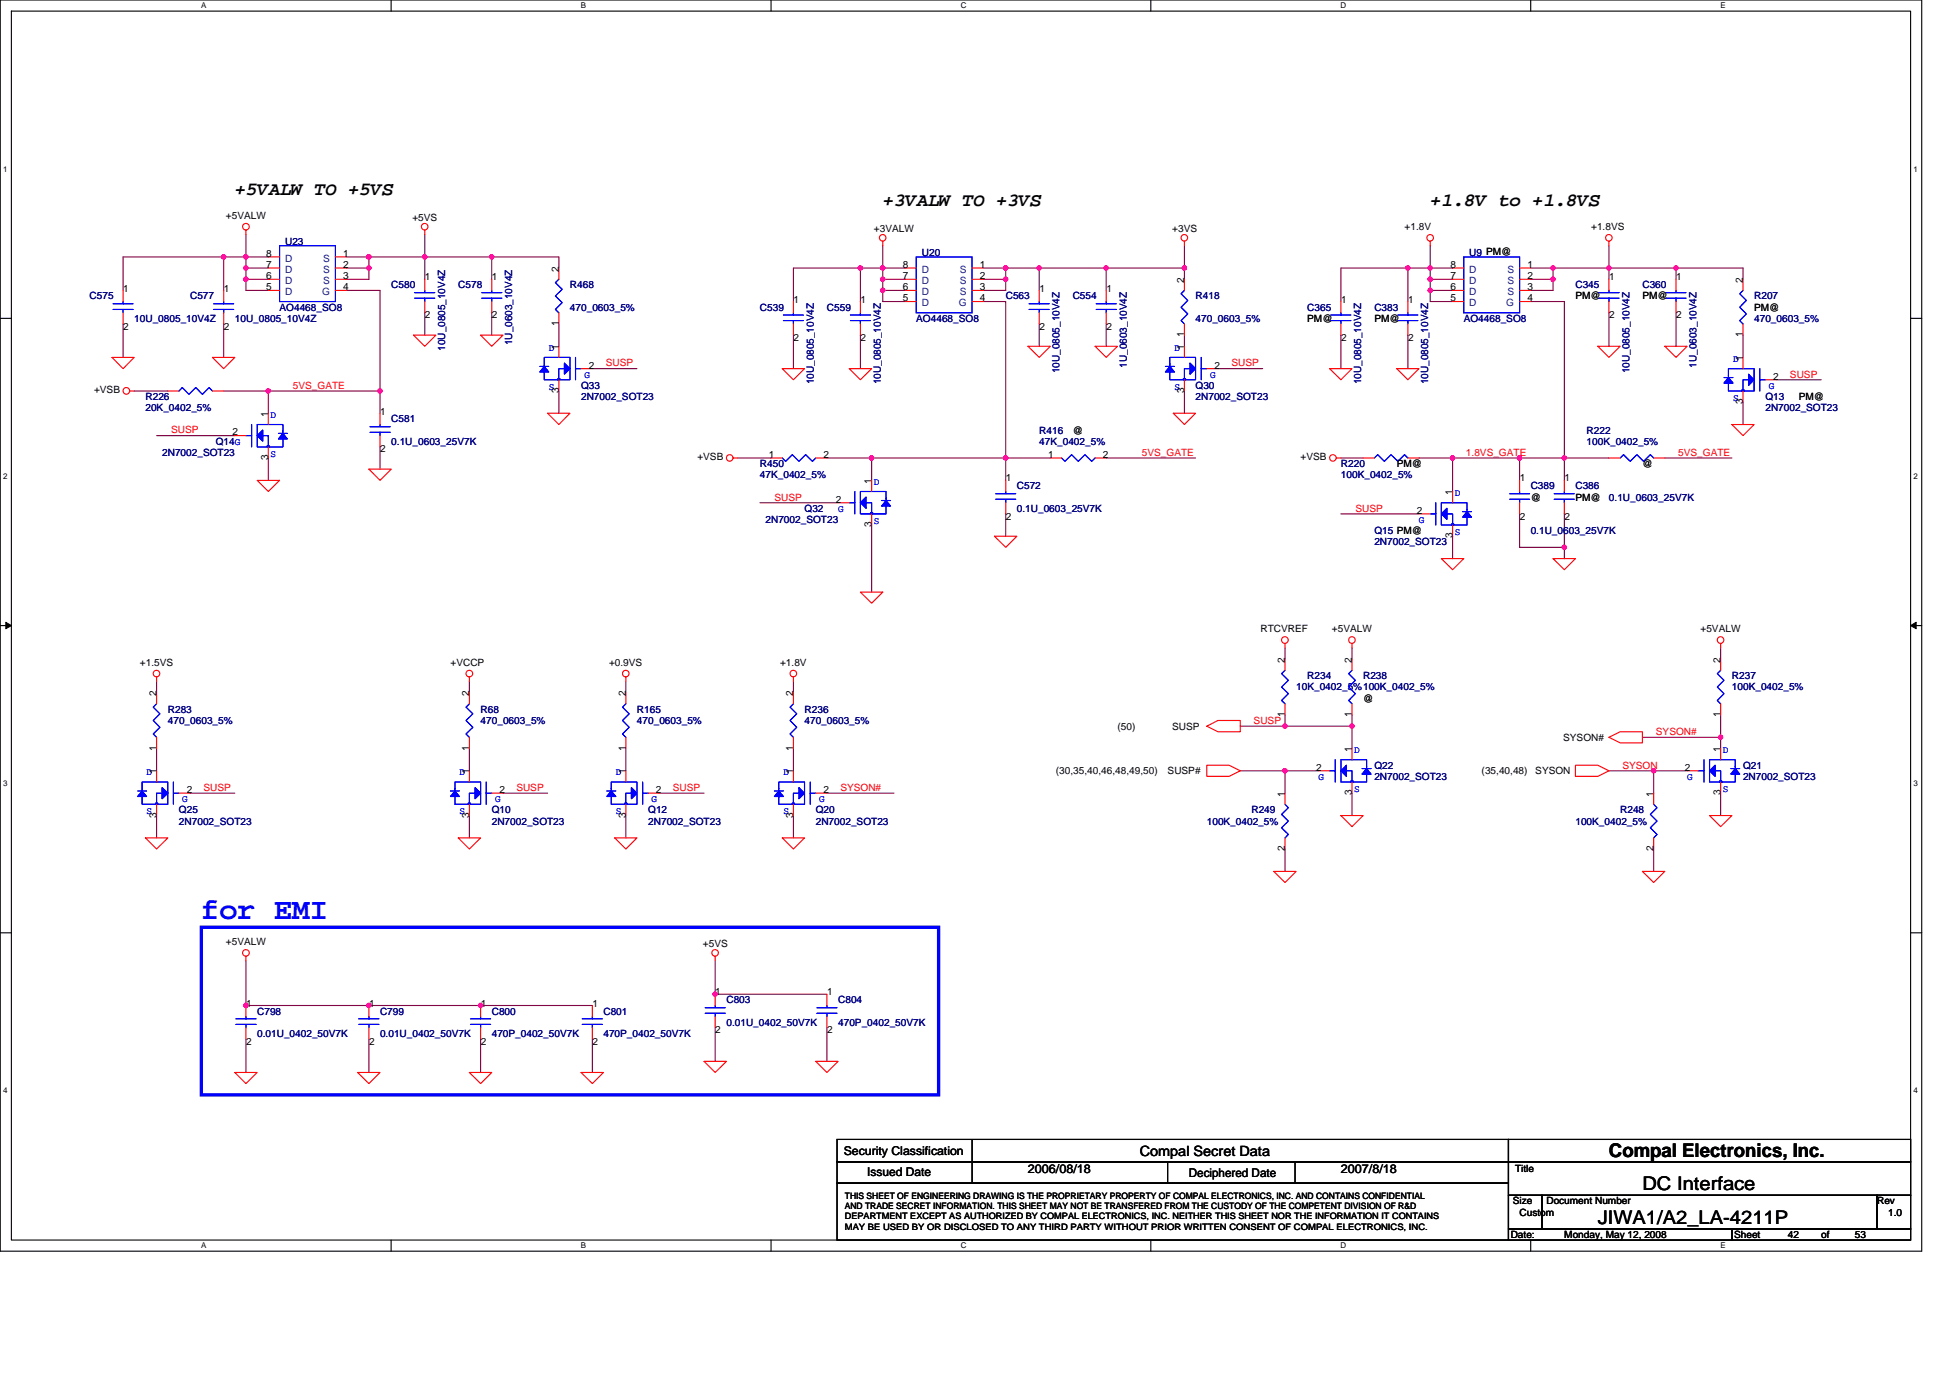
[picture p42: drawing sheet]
<svg xmlns="http://www.w3.org/2000/svg" width="297mm" height="210mm" viewBox="0 0 297 210" stroke-linecap="round" stroke-linejoin="round" font-family="sans-serif">
<defs><g id="words">
<text font-size="4.6" fill="#00f" x="30.7" y="140">for EMI</text>
<g font-size="2.9">
<text x="35.8" y="29.6">+5VALW TO +5VS</text>
<text x="134.5" y="31.3">+3VALW TO +3VS</text>
<text x="217.9" y="31.3">+1.8V to +1.8VS</text>
<text x="245.1" y="176.2">Compal Electronics, Inc.</text>
<text x="250.2" y="181.3">DC Interface</text>
<text x="243.4" y="186.4">JIWA1/A2_LA-4211P</text>
</g>
<text font-size="2.2" x="173.6" y="176">Compal Secret Data</text>
<g font-size="1.9">
<text x="156.6" y="178.6">2006/08/18</text>
<text x="204.3" y="178.6">2007/8/18</text>
</g>
<g font-size="1.8">
<text x="128.5" y="175.9">Security Classification</text>
<text x="132.1" y="179.1">Issued Date</text>
<text x="181.1" y="179.3">Deciphered Date</text>
</g>
<g font-size="1.5">
<text x="34.4" y="33.4">+5VALW</text>
<text x="62.8" y="33.7">+5VS</text>
<text x="133.1" y="35.4">+3VALW</text>
<text x="178.6" y="35.4">+3VS</text>
<text x="213.9" y="35.1">+1.8V</text>
<text x="242.4" y="35.1">+1.8VS</text>
<text x="40.6" y="39.1">8</text>
<text x="40.6" y="40.8">7</text>
<text x="52.3" y="39.1">1</text>
<text x="52.3" y="40.8">2</text>
<text x="85.1" y="41.4" transform="rotate(-90 85.1 41.4)">2</text>
<text x="137.5" y="40.8">8</text>
<text x="149.3" y="40.8">1</text>
<text x="220.9" y="40.8">8</text>
<text x="232.7" y="40.8">1</text>
<text x="18.8" y="44.4">1</text>
<text x="34.1" y="44.4">1</text>
<text x="40.6" y="42.5">6</text>
<text x="40.6" y="44.2">5</text>
<text x="52.3" y="42.5">3</text>
<text x="52.3" y="44.2">4</text>
<text x="64.7" y="42.7">1</text>
<text x="74.9" y="42.7">1</text>
<text x="120.9" y="46.1">1</text>
<text x="131.1" y="46.1">1</text>
<text x="137.5" y="42.5">7</text>
<text x="137.5" y="44.2">6</text>
<text x="137.5" y="45.9">5</text>
<text x="149.3" y="42.5">2</text>
<text x="149.3" y="44.2">3</text>
<text x="149.3" y="45.9">4</text>
<text x="158.3" y="44.4">1</text>
<text x="168.5" y="44.4">1</text>
<text x="180.4" y="43.1" transform="rotate(-90 180.4 43.1)">2</text>
<text x="204.3" y="46.1">1</text>
<text x="214.5" y="46.1">1</text>
<text x="220.9" y="42.5">7</text>
<text x="220.9" y="44.2">6</text>
<text x="220.9" y="45.9">5</text>
<text x="232.7" y="42.5">2</text>
<text x="232.7" y="44.2">3</text>
<text x="232.7" y="45.9">4</text>
<text x="240" y="45.6">PM@</text>
<text x="245.1" y="42.7">1</text>
<text x="250.2" y="45.6">PM@</text>
<text x="255.3" y="42.7">1</text>
<text x="265.5" y="43.1" transform="rotate(-90 265.5 43.1)">2</text>
<text x="267.2" y="47.3">PM@</text>
<text x="18.8" y="50.2">2</text>
<text x="34.1" y="50.2">2</text>
<text x="64.7" y="48.5">2</text>
<text x="74.9" y="48.5">2</text>
<text x="85.1" y="53.3" transform="rotate(-90 85.1 53.3)">1</text>
<text x="85.1" y="49.7" transform="rotate(-90 85.1 49.7)">1</text>
<text x="120.9" y="51.9">2</text>
<text x="131.1" y="51.9">2</text>
<text x="158.3" y="50.2">2</text>
<text x="168.5" y="50.2">2</text>
<text x="180.4" y="53.3" transform="rotate(-90 180.4 53.3)">1</text>
<text x="180.4" y="51.4" transform="rotate(-90 180.4 51.4)">1</text>
<text x="199.1" y="49">PM@</text>
<text x="204.3" y="51.9">2</text>
<text x="209.4" y="49">PM@</text>
<text x="214.5" y="51.9">2</text>
<text x="245.1" y="48.5">2</text>
<text x="255.3" y="48.5">2</text>
<text x="265.5" y="51.4" transform="rotate(-90 265.5 51.4)">1</text>
<text x="14.3" y="59.9">+VSB</text>
<text x="85.1" y="59.9" transform="rotate(-90 85.1 59.9)">3</text>
<text x="89.7" y="56.1">2</text>
<text x="180.4" y="59.9" transform="rotate(-90 180.4 59.9)">3</text>
<text x="185" y="56.1">2</text>
<text x="265.5" y="55" transform="rotate(-90 265.5 55)">1</text>
<text x="270.1" y="57.8">2</text>
<text x="40.8" y="63.5" transform="rotate(-90 40.8 63.5)">1</text>
<text x="57.9" y="63.1">1</text>
<text x="265.5" y="61.6" transform="rotate(-90 265.5 61.6)">3</text>
<text x="274" y="60.9">PM@</text>
<text x="35.4" y="66.3">2</text>
<text x="40.8" y="70.1" transform="rotate(-90 40.8 70.1)">3</text>
<text x="57.9" y="68.9">2</text>
<text x="106.2" y="70.1">+VSB</text>
<text x="117.1" y="69.7">1</text>
<text x="125.5" y="69.7">2</text>
<text x="159.7" y="69.7">1</text>
<text x="163.4" y="66">@</text>
<text x="168" y="69.7">2</text>
<text x="198.1" y="70.1">+VSB</text>
<text x="212.8" y="71.1">PM@</text>
<text x="250.2" y="71.1">@</text>
<text x="127.3" y="76.6">2</text>
<text x="132.8" y="73.7" transform="rotate(-90 132.8 73.7)">1</text>
<text x="153.2" y="73.3">1</text>
<text x="221.3" y="75.4" transform="rotate(-90 221.3 75.4)">1</text>
<text x="231.5" y="73.3">1</text>
<text x="233.2" y="76.2">@</text>
<text x="238.3" y="73.3">1</text>
<text x="240" y="76.2">PM@</text>
<text x="132.8" y="80.3" transform="rotate(-90 132.8 80.3)">3</text>
<text x="153.2" y="79.1">2</text>
<text x="215.8" y="78.3">2</text>
<text x="221.3" y="82" transform="rotate(-90 221.3 82)">3</text>
<text x="231.5" y="79.1">2</text>
<text x="238.3" y="79.1">2</text>
<text x="21.3" y="101.4">+1.5VS</text>
<text x="68.6" y="101.4">+VCCP</text>
<text x="92.8" y="101.4">+0.9VS</text>
<text x="118.8" y="101.4">+1.8V</text>
<text x="192" y="96.3">RTCVREF</text>
<text x="195.7" y="100.9" transform="rotate(-90 195.7 100.9)">2</text>
<text x="202.9" y="96.3">+5VALW</text>
<text x="205.9" y="100.9" transform="rotate(-90 205.9 100.9)">2</text>
<text x="259" y="96.3">+5VALW</text>
<text x="262.1" y="100.9" transform="rotate(-90 262.1 100.9)">2</text>
<text x="23.8" y="106" transform="rotate(-90 23.8 106)">2</text>
<text x="71.5" y="106" transform="rotate(-90 71.5 106)">2</text>
<text x="95.3" y="106" transform="rotate(-90 95.3 106)">2</text>
<text x="120.8" y="106" transform="rotate(-90 120.8 106)">2</text>
<text x="207.6" y="106.9">@</text>
<text x="170.2" y="111.1">(50)</text>
<text x="178.6" y="111.1">SUSP</text>
<text x="195.7" y="109.2" transform="rotate(-90 195.7 109.2)">1</text>
<text x="205.9" y="109.2" transform="rotate(-90 205.9 109.2)">1</text>
<text x="238.1" y="112.8">SYSON#</text>
<text x="262.1" y="109.2" transform="rotate(-90 262.1 109.2)">1</text>
<text x="23.8" y="117.9" transform="rotate(-90 23.8 117.9)">1</text>
<text x="23.8" y="114.3" transform="rotate(-90 23.8 114.3)">1</text>
<text x="71.5" y="117.9" transform="rotate(-90 71.5 117.9)">1</text>
<text x="71.5" y="114.3" transform="rotate(-90 71.5 114.3)">1</text>
<text x="95.3" y="117.9" transform="rotate(-90 95.3 117.9)">1</text>
<text x="95.3" y="114.3" transform="rotate(-90 95.3 114.3)">1</text>
<text x="120.8" y="117.9" transform="rotate(-90 120.8 117.9)">1</text>
<text x="120.8" y="114.3" transform="rotate(-90 120.8 114.3)">1</text>
<text x="160.8" y="117.9">(30,35,40,46,48,49,50)</text>
<text x="177.9" y="117.9">SUSP#</text>
<text x="200.5" y="117.4">2</text>
<text x="205.9" y="114.5" transform="rotate(-90 205.9 114.5)">1</text>
<text x="225.7" y="117.9">(35,40,48)</text>
<text x="233.9" y="117.9">SYSON</text>
<text x="256.7" y="117.4">2</text>
<text x="262.1" y="114.5" transform="rotate(-90 262.1 114.5)">1</text>
<text x="23.8" y="124.5" transform="rotate(-90 23.8 124.5)">3</text>
<text x="28.4" y="120.8">2</text>
<text x="71.5" y="124.5" transform="rotate(-90 71.5 124.5)">3</text>
<text x="76.1" y="120.8">2</text>
<text x="95.3" y="124.5" transform="rotate(-90 95.3 124.5)">3</text>
<text x="99.9" y="120.8">2</text>
<text x="120.8" y="124.5" transform="rotate(-90 120.8 124.5)">3</text>
<text x="125.5" y="120.8">2</text>
<text x="195.7" y="121.3" transform="rotate(-90 195.7 121.3)">1</text>
<text x="205.9" y="121.2" transform="rotate(-90 205.9 121.2)">3</text>
<text x="251.9" y="121.3" transform="rotate(-90 251.9 121.3)">1</text>
<text x="262.1" y="121.2" transform="rotate(-90 262.1 121.2)">3</text>
<text x="195.7" y="129.7" transform="rotate(-90 195.7 129.7)">2</text>
<text x="251.9" y="129.7" transform="rotate(-90 251.9 129.7)">2</text>
<text x="34.4" y="144">+5VALW</text>
<text x="107.1" y="144.3">+5VS</text>
<text x="37.5" y="153.3">1</text>
<text x="56.2" y="153.3">1</text>
<text x="73.2" y="153.3">1</text>
<text x="90.3" y="153.3">1</text>
<text x="109" y="151.6">1</text>
<text x="126" y="151.6">1</text>
<text x="37.5" y="159.1">2</text>
<text x="56.2" y="159.1">2</text>
<text x="73.2" y="159.1">2</text>
<text x="90.3" y="159.1">2</text>
<text x="109" y="157.4">2</text>
<text x="126" y="157.4">2</text>
<text x="230.8" y="178.5">Title</text>
<text x="230.5" y="183.5">Size</text>
<text x="231.5" y="185.2">Custom</text>
<text x="235.6" y="183.5">Document Number</text>
<text x="285.9" y="183.5">Rev</text>
<text x="287.6" y="185.2">1.0</text>
<text x="230.1" y="188.6">Date:</text>
<text x="238.3" y="188.6">Monday, May 12, 2008</text>
<text x="264.2" y="188.6">Sheet</text>
<text x="272.3" y="188.6">42</text>
<text x="277.4" y="188.6">of</text>
<text x="282.5" y="188.6">53</text>
</g>
<g font-size="1.5" fill="#000080">
<text x="43.4" y="37.3">U23</text>
<text x="140.4" y="39">U20</text>
<text x="223.8" y="39">U9 PM@</text>
<text x="13.6" y="45.6">C575</text>
<text x="29" y="45.6">C577</text>
<text x="42.6" y="47.3">AO4468_SO8</text>
<text x="59.6" y="43.9">C580</text>
<text x="69.8" y="43.9">C578</text>
<text x="86.8" y="43.9">R468</text>
<text x="86.8" y="47.3">470_0603_5%</text>
<text x="115.8" y="47.3">C539</text>
<text x="126" y="47.3">C559</text>
<text x="153.2" y="45.6">C563</text>
<text x="163.4" y="45.6">C554</text>
<text x="182.1" y="45.6">R418</text>
<text x="199.1" y="47.3">C365</text>
<text x="209.4" y="47.3">C383</text>
<text x="240" y="43.9">C345</text>
<text x="250.2" y="43.9">C360</text>
<text x="267.2" y="45.6">R207</text>
<text x="20.4" y="49">10U_0805_10V4Z</text>
<text x="35.8" y="49">10U_0805_10V4Z</text>
<text x="67.8" y="53.4" transform="rotate(-90 67.8 53.4)">10U_0805_10V4Z</text>
<text x="78" y="52.6" transform="rotate(-90 78 52.6)">1U_0603_10V4Z</text>
<text x="139.6" y="49">AO4468_SO8</text>
<text x="182.1" y="49">470_0603_5%</text>
<text x="223" y="49">AO4468_SO8</text>
<text x="267.2" y="49">470_0603_5%</text>
<text x="88.5" y="59.2">Q33</text>
<text x="124" y="58.5" transform="rotate(-90 124 58.5)">10U_0805_10V4Z</text>
<text x="134.2" y="58.5" transform="rotate(-90 134.2 58.5)">10U_0805_10V4Z</text>
<text x="161.4" y="56.8" transform="rotate(-90 161.4 56.8)">10U_0805_10V4Z</text>
<text x="171.6" y="56" transform="rotate(-90 171.6 56)">1U_0603_10V4Z</text>
<text x="182.1" y="59.2">Q30</text>
<text x="207.4" y="58.5" transform="rotate(-90 207.4 58.5)">10U_0805_10V4Z</text>
<text x="217.6" y="58.5" transform="rotate(-90 217.6 58.5)">10U_0805_10V4Z</text>
<text x="248.2" y="56.8" transform="rotate(-90 248.2 56.8)">10U_0805_10V4Z</text>
<text x="258.4" y="56" transform="rotate(-90 258.4 56)">1U_0603_10V4Z</text>
<text x="22.2" y="60.9">R226</text>
<text x="22.2" y="62.6">20K_0402_5%</text>
<text x="59.6" y="64.3">C581</text>
<text x="88.5" y="60.9">2N7002_SOT23</text>
<text x="182.1" y="60.9">2N7002_SOT23</text>
<text x="268.9" y="60.9">Q13</text>
<text x="268.9" y="62.6">2N7002_SOT23</text>
<text x="24.7" y="69.4">2N7002_SOT23</text>
<text x="32.9" y="67.7">Q14G</text>
<text x="59.6" y="67.7">0.1U_0603_25V7K</text>
<text x="115.8" y="71.1">R450</text>
<text x="158.3" y="66">R416</text>
<text x="158.3" y="67.7">47K_0402_5%</text>
<text x="204.3" y="71.1">R220</text>
<text x="241.7" y="66">R222</text>
<text x="241.7" y="67.7">100K_0402_5%</text>
<text x="115.8" y="72.8">47K_0402_5%</text>
<text x="122.6" y="78">Q32</text>
<text x="154.9" y="74.5">C572</text>
<text x="154.9" y="78">0.1U_0603_25V7K</text>
<text x="204.3" y="72.8">100K_0402_5%</text>
<text x="233.2" y="74.5">C389</text>
<text x="240" y="74.5">C386</text>
<text x="245.1" y="76.2">0.1U_0603_25V7K</text>
<text x="116.6" y="79.7">2N7002_SOT23</text>
<text x="209.4" y="81.3">Q15 PM@</text>
<text x="209.4" y="83.1">2N7002_SOT23</text>
<text x="233.2" y="81.3">0.1U_0603_25V7K</text>
<text x="197.4" y="105.2">10K_0402_5%100K_0402_5%</text>
<text x="199.1" y="103.5">R234</text>
<text x="207.6" y="103.5">R238</text>
<text x="263.8" y="103.5">R237</text>
<text x="263.8" y="105.2">100K_0402_5%</text>
<text x="25.6" y="108.6">R283</text>
<text x="25.6" y="110.3">470_0603_5%</text>
<text x="73.2" y="108.6">R68</text>
<text x="73.2" y="110.3">470_0603_5%</text>
<text x="97" y="108.6">R165</text>
<text x="97" y="110.3">470_0603_5%</text>
<text x="122.6" y="108.6">R236</text>
<text x="122.6" y="110.3">470_0603_5%</text>
<text x="209.4" y="117.1">Q22</text>
<text x="209.4" y="118.8">2N7002_SOT23</text>
<text x="265.5" y="117.1">Q21</text>
<text x="265.5" y="118.8">2N7002_SOT23</text>
<text x="27.3" y="123.9">Q25</text>
<text x="27.3" y="125.6">2N7002_SOT23</text>
<text x="74.9" y="123.9">Q10</text>
<text x="74.9" y="125.6">2N7002_SOT23</text>
<text x="98.7" y="123.9">Q12</text>
<text x="98.7" y="125.6">2N7002_SOT23</text>
<text x="124.3" y="123.9">Q20</text>
<text x="124.3" y="125.6">2N7002_SOT23</text>
<text x="183.8" y="125.6">100K_0402_5%</text>
<text x="190.6" y="123.9">R249</text>
<text x="240" y="125.6">100K_0402_5%</text>
<text x="246.8" y="123.9">R248</text>
<text x="39.2" y="154.5">C798</text>
<text x="57.9" y="154.5">C799</text>
<text x="74.9" y="154.5">C800</text>
<text x="91.9" y="154.5">C801</text>
<text x="110.7" y="152.8">C803</text>
<text x="127.7" y="152.8">C804</text>
<text x="39.2" y="157.9">0.01U_0402_50V7K</text>
<text x="57.9" y="157.9">0.01U_0402_50V7K</text>
<text x="74.9" y="157.9">470P_0402_50V7K</text>
<text x="91.9" y="157.9">470P_0402_50V7K</text>
<text x="110.7" y="156.2">0.01U_0402_50V7K</text>
<text x="127.7" y="156.2">470P_0402_50V7K</text>
</g>
<g font-size="1.5" fill="#004080">
<text x="43.4" y="39.8">D</text>
<text x="43.4" y="41.5">D</text>
<text x="49.2" y="39.8">S</text>
<text x="49.2" y="41.5">S</text>
<text x="140.4" y="41.5">D</text>
<text x="146.2" y="41.5">S</text>
<text x="223.8" y="41.5">D</text>
<text x="229.6" y="41.5">S</text>
<text x="43.4" y="43.2">D</text>
<text x="43.4" y="44.9">D</text>
<text x="49.1" y="44.9">G</text>
<text x="49.2" y="43.2">S</text>
<text x="140.4" y="43.2">D</text>
<text x="140.4" y="44.9">D</text>
<text x="140.4" y="46.6">D</text>
<text x="146" y="46.6">G</text>
<text x="146.2" y="43.2">S</text>
<text x="146.2" y="44.9">S</text>
<text x="223.8" y="43.2">D</text>
<text x="223.8" y="44.9">D</text>
<text x="223.8" y="46.6">D</text>
<text x="229.4" y="46.6">G</text>
<text x="229.6" y="43.2">S</text>
<text x="229.6" y="44.9">S</text>
</g>
<g font-size="1.5" fill="#00f">
<text x="83.6" y="53.4">D</text>
<text x="178.9" y="53.4">D</text>
<text x="83.6" y="59.4">S</text>
<text x="89" y="57.5">G</text>
<text x="178.9" y="59.4">S</text>
<text x="184.3" y="57.5">G</text>
<text x="264" y="55.1">D</text>
<text x="269.4" y="59.2">G</text>
<text x="41.2" y="63.6">D</text>
<text x="264" y="61.1">S</text>
<text x="41.2" y="69.6">S</text>
<text x="127.7" y="78">G</text>
<text x="133.1" y="73.9">D</text>
<text x="221.6" y="75.6">D</text>
<text x="133.1" y="79.8">S</text>
<text x="216.2" y="79.7">G</text>
<text x="221.6" y="81.5">S</text>
<text x="22.3" y="118.1">D</text>
<text x="70" y="118.1">D</text>
<text x="93.8" y="118.1">D</text>
<text x="119.3" y="118.1">D</text>
<text x="200.8" y="118.8">G</text>
<text x="206.3" y="114.7">D</text>
<text x="257" y="118.8">G</text>
<text x="262.4" y="114.7">D</text>
<text x="22.3" y="124.1">S</text>
<text x="27.8" y="122.2">G</text>
<text x="70" y="124.1">S</text>
<text x="75.4" y="122.2">G</text>
<text x="93.8" y="124.1">S</text>
<text x="99.2" y="122.2">G</text>
<text x="119.3" y="124.1">S</text>
<text x="124.8" y="122.2">G</text>
<text x="206.3" y="120.7">S</text>
<text x="262.4" y="120.7">S</text>
</g>
<g font-size="1.5" fill="#f00">
<text x="44.6" y="59.2">5VS_GATE</text>
<text x="92.3" y="55.8">SUSP</text>
<text x="187.6" y="55.8">SUSP</text>
<text x="272.7" y="57.5">SUSP</text>
<text x="26.1" y="66">SUSP</text>
<text x="173.9" y="69.4">5VS_GATE</text>
<text x="223.3" y="69.4">1.8VS_GATE</text>
<text x="255.6" y="69.4">5VS_GATE</text>
<text x="118" y="76.2">SUSP</text>
<text x="206.5" y="77.9">SUSP</text>
<text x="191" y="110.3">SUSP</text>
<text x="252.2" y="112">SYSON#</text>
<text x="247.1" y="117.1">SYSON</text>
<text x="31" y="120.5">SUSP</text>
<text x="78.7" y="120.5">SUSP</text>
<text x="102.5" y="120.5">SUSP</text>
<text x="128" y="120.5">SYSON#</text>
</g>
<g font-size="1.4">
<text x="128.7" y="182.6">THIS SHEET OF ENGINEERING DRAWING IS THE PROPRIETARY PROPERTY OF COMPAL ELECTRONICS, INC. AND CONTAINS CONFIDENTIAL</text>
<text x="128.7" y="184.2">AND TRADE SECRET INFORMATION. THIS SHEET MAY NOT BE TRANSFERED FROM THE CUSTODY OF THE COMPETENT DIVISION OF R&amp;D</text>
<text x="128.7" y="185.8">DEPARTMENT EXCEPT AS AUTHORIZED BY COMPAL ELECTRONICS, INC. NEITHER THIS SHEET NOR THE INFORMATION IT CONTAINS</text>
<text x="128.7" y="187.3">MAY BE USED BY OR DISCLOSED TO ANY THIRD PARTY WITHOUT PRIOR WRITTEN CONSENT OF COMPAL ELECTRONICS, INC.</text>
</g>
<g font-size="1.2">
<text x="30.6" y="1.2">A</text>
<text x="88.5" y="1.2">B</text>
<text x="146.4" y="1.2">C</text>
<text x="204.2" y="1.2">D</text>
<text x="262.1" y="1.2">E</text>
<text x=".5" y="26.2">1</text>
<text x="291.5" y="26.2">1</text>
<text x=".5" y="73">2</text>
<text x="291.5" y="73">2</text>
<text x=".5" y="119.8">3</text>
<text x="291.5" y="119.8">3</text>
<text x=".5" y="166.6">4</text>
<text x="291.5" y="166.6">4</text>
<text x="30.6" y="190.1">A</text>
<text x="88.5" y="190.1">B</text>
<text x="146.4" y="190.1">C</text>
<text x="204.2" y="190.1">D</text>
<text x="262.1" y="190.1">E</text>
</g>
</g></defs>
<path d="M0 0h292.7v190.6h-292.7zM1.7 1.7h289.3v187.2h-289.3z" fill="none" stroke="#000" stroke-width=".17"/>
<g fill="#fff">
<path d="M30.6 .2h.8v1.3h-.8z"/>
<path d="M30.6 189.1h.8v1.3h-.8z"/>
</g>
<path d="M59.6 0v1.7M59.6 188.9v1.7" fill="none" stroke="#000" stroke-width=".17"/>
<g fill="#fff">
<path d="M88.5 .2h.8v1.3h-.8z"/>
<path d="M88.5 189.1h.8v1.3h-.8z"/>
</g>
<path d="M117.5 0v1.7M117.5 188.9v1.7" fill="none" stroke="#000" stroke-width=".17"/>
<g fill="#fff">
<path d="M146.4 .2h.8v1.3h-.8z"/>
<path d="M146.4 189.1h.8v1.3h-.8z"/>
</g>
<path d="M175.3 0v1.7M175.3 188.9v1.7" fill="none" stroke="#000" stroke-width=".17"/>
<g fill="#fff">
<path d="M204.2 .2h.9v1.3h-.9z"/>
<path d="M204.2 189.1h.9v1.3h-.9z"/>
</g>
<path d="M233.2 0v1.7M233.2 188.9v1.7" fill="none" stroke="#000" stroke-width=".17"/>
<g fill="#fff">
<path d="M262.1 .2h.8v1.3h-.8z"/>
<path d="M262.1 189.1h.8v1.3h-.8z"/>
<path d="M.5 25.1h.6v1.3h-.6z"/>
<path d="M291.5 25.1h.6v1.3h-.6z"/>
<path d="M.5 71.9h.6v1.3h-.6z"/>
<path d="M291.5 71.9h.6v1.3h-.6z"/>
</g>
<path d="M0 48.5h1.7M291 48.5h1.7" fill="none" stroke="#000" stroke-width=".17"/>
<g fill="#fff">
<path d="M.5 118.7h.6v1.3h-.6z"/>
<path d="M291.5 118.7h.6v1.3h-.6z"/>
</g>
<path d="M0 95.3h1.7M291 95.3h1.7" fill="none" stroke="#000" stroke-width=".17"/>
<path d="M.9 94.8l.8 .5-.8 .5zM291 95.3l.9-.5v1z" fill="#000" stroke="#000" stroke-width=".15"/>
<g fill="#fff">
<path d="M.5 165.5h.6v1.3h-.6z"/>
<path d="M291.5 165.5h.6v1.3h-.6z"/>
</g>
<g fill="none" stroke="#000" stroke-width=".17">
<path d="M0 142.1h1.7M291 142.1h1.7M127.5 173.6h102.3v3.4h-102.3zM127.5 177h102.3v3.2h-102.3zM148.1 173.6v6.6M177.9 177v3.2M197.3 177v3.2M229.8 173.6h61.2v3.4h-61.2zM229.8 177h61.2v5.1h-61.2zM127.5 180.2h102.3v8.7h-102.3zM229.8 182.1h5.1v5.1h-5.1zM229.8 187.2h34v1.7h-34z"/>
<path d="M234.9 182.1h51v5.1h-51zM263.8 187.2h27.2v1.7h-27.2zM285.9 182.1h5.1v5.1h-5.1z"/>
</g>
<g fill="none" stroke="#800040" stroke-width=".17">
<path d="M34.1 39.1v5.1M37.5 35.7v8.5h3.4M40.9 39.1h-22.1v5.1M52.8 39.1h32.3v1.7M56.2 39.1v3.4h-3.4M64.7 35.7v6.8M74.9 39.1v3.4M134.5 37.4v8.5h3.4M180.4 37.4v3.4M217.9 37.4v8.5h3.4M245.1 37.4v5.1M18.8 49.3v5.1"/>
<path d="M20.4 59.6h5.2M34.1 59.6h23.8M34.1 49.3v5.1M37.5 42.5h3.4M37.5 40.8h3.4M40.9 59.6v3.3M52.8 44.2h5.1v18.7M52.8 40.8h3.4M64.7 47.6v3.5M74.9 47.6v3.5M85.1 49.3v3.4M85.1 59.6v3.3"/>
<path d="M90.2 56.2h6.8M120.9 51.1v5.1M131.1 40.8v5.1M131.1 51.1v5.1M134.5 42.5h3.4M134.5 44.2h3.4M137.9 40.8h-17v5.1M149.8 45.9h3.4v27.3M149.8 42.5h3.4M149.8 40.8h18.7M153.2 40.8v3.4h-3.4M158.3 40.8v3.4"/>
<path d="M158.3 49.3v3.4M168.5 40.8h11.9v1.7M168.5 40.8v3.4M168.5 49.3v3.4M180.4 51.1v1.6M180.4 59.6v3.3M185.5 56.2h6.8M204.3 51.1v5.1M214.5 40.8v5.1M214.5 51.1v5.1M217.9 42.5h3.4M217.9 44.2h3.4"/>
<path d="M221.3 40.8h-17v5.1M233.2 42.5h3.4M233.2 40.8h32.3v1.7M233.2 45.9h5.1v27.3M236.6 40.8v3.4h-3.4M245.1 47.6v5.1M255.3 40.8v1.7M255.3 47.6v5.1M265.5 51.1v3.3M270.6 57.8h6.8M23.9 66.4h11.9M40.9 69.8v3.4"/>
<path d="M57.9 68.1v3.4M112.3 69.8h5.2M115.8 76.6h11.9M126 69.8h34M132.8 69.8v3.4M132.8 80v10.2M153.2 78.3v3.4M168.5 69.8h13.6M204.3 78.3h11.9M204.3 69.8h3.3M216.2 69.8h5.1M221.3 69.8h10.2v3.4"/>
<path d="M221.3 69.8v5.1M231.5 69.8h13.6M231.5 78.3v5.1h6.8M238.3 78.3v6.8M253.6 69.8h10.2M265.5 61.3v3.4M195.7 98.7v1.7M205.9 98.7v1.7M221.3 81.7v3.4M262.1 98.7v1.7M23.9 103.8v1.7M23.9 114v3.4"/>
<path d="M71.5 103.8v1.7M71.5 114v3.4M95.3 103.8v1.7M95.3 114v3.4M120.9 103.8v1.7M120.9 114v3.4M188.9 117.4h6.8v3.4M188.9 110.6h17M195.7 117.4h5.1M195.7 108.9v1.7M205.9 108.9v5.1M245.1 117.4h6.8v3.4"/>
<path d="M250.2 112.3h11.9M251.9 117.4h5.1M262.1 108.9v5.1M23.9 124.2v3.4M29 120.8h6.8M71.5 124.2v3.4M76.6 120.8h6.8M95.3 124.2v3.4M100.4 120.8h6.8M120.9 124.2v3.4M126 120.8h10.2M195.7 129.3v3.4"/>
<path d="M205.9 120.8v3.4M251.9 129.3v3.4M262.1 120.8v3.4M37.5 146.3v6.9h52.7M37.5 158.3v5.1M56.2 158.3v5.1M73.2 158.3v5.1M90.2 158.3v5.1M108.9 146.3v5.1h17.1M108.9 156.5v5.2M126 156.5v5.2"/>
</g>
<g fill="#f0f" stroke="#f0f" stroke-width=".17">
<circle cx="205.9" cy="110.6" r=".33"/>
<circle cx="195.7" cy="110.6" r=".33"/>
<circle cx="195.7" cy="117.4" r=".33"/>
<circle cx="251.9" cy="117.4" r=".33"/>
<circle cx="153.2" cy="40.8" r=".33"/>
<circle cx="236.6" cy="42.5" r=".33"/>
<circle cx="217.9" cy="44.2" r=".33"/>
<circle cx="217.9" cy="42.5" r=".33"/>
<circle cx="217.9" cy="40.8" r=".33"/>
<circle cx="255.3" cy="40.8" r=".33"/>
<circle cx="245.1" cy="40.8" r=".33"/>
<circle cx="236.6" cy="40.8" r=".33"/>
<circle cx="56.2" cy="39.1" r=".33"/>
<circle cx="153.2" cy="42.5" r=".33"/>
<circle cx="238.3" cy="83.4" r=".33"/>
<circle cx="134.5" cy="44.2" r=".33"/>
<circle cx="134.5" cy="42.5" r=".33"/>
<circle cx="134.5" cy="40.8" r=".33"/>
<circle cx="214.4" cy="40.8" r=".33"/>
<circle cx="180.4" cy="40.8" r=".33"/>
<circle cx="238.3" cy="69.8" r=".33"/>
<circle cx="231.5" cy="69.8" r=".33"/>
<circle cx="57.9" cy="59.6" r=".33"/>
<circle cx="40.9" cy="59.6" r=".33"/>
<circle cx="34.1" cy="39.1" r=".33"/>
<circle cx="37.4" cy="39.1" r=".33"/>
<circle cx="74.9" cy="39.1" r=".33"/>
<circle cx="64.7" cy="39.1" r=".33"/>
<circle cx="37.4" cy="40.8" r=".33"/>
<circle cx="37.4" cy="42.5" r=".33"/>
<circle cx="56.2" cy="40.8" r=".33"/>
<circle cx="262.1" cy="112.3" r=".33"/>
<circle cx="168.5" cy="40.8" r=".33"/>
<circle cx="158.3" cy="40.8" r=".33"/>
<circle cx="131" cy="40.8" r=".33"/>
<circle cx="221.3" cy="69.8" r=".33"/>
<circle cx="153.2" cy="69.8" r=".33"/>
<circle cx="132.8" cy="69.8" r=".33"/>
<circle cx="37.4" cy="153.2" r=".33"/>
<circle cx="56.2" cy="153.2" r=".33"/>
<circle cx="73.2" cy="153.2" r=".33"/>
<circle cx="108.9" cy="151.4" r=".33"/>
</g>
<g fill="none" stroke="#f00" stroke-width=".17">
<path d="M37.5 35.1v.6M40.9 39.1h1.7M51.1 39.1h1.7M64.7 35.1v.6M134.5 36.7v.7M180.4 36.7v.7M217.9 36.7v.7M245.1 36.7v.7M17.1 54.4h3.3l-1.6 1.8zM18.8 44.2v1.7M18.8 47.6v1.7M19.8 59.6h.6"/>
<path d="M25.6 59.6h1.7M32.4 54.4h3.4l-1.7 1.8zM32.4 59.6h1.7M34.1 44.2v1.7M34.1 47.6v1.7M40.9 40.8h1.7M40.9 42.5h1.7M40.9 44.2h1.7M51.1 40.8h1.7M51.1 42.5h1.7M51.1 44.2h1.7M63 51.1h3.4l-1.7 1.6z"/>
<path d="M64.7 42.5v1.7M64.7 45.9v1.7M73.2 51.1h3.4l-1.7 1.6zM74.9 42.5v1.7M74.9 45.9v1.7M85.1 40.8v1.7M85.1 47.6v1.7M85.1 52.7v1.7M85.1 57.8v1.8M88.5 56.2h1.7M119.2 56.2h3.4l-1.7 1.6zM120.9 45.9v1.7"/>
<path d="M120.9 49.3v1.8M129.4 56.2h3.4l-1.7 1.6zM131.1 45.9v1.7M131.1 49.3v1.8M137.9 40.8h1.7M137.9 42.5h1.7M137.9 44.2h1.7M137.9 45.9h1.7M148.1 40.8h1.7M148.1 42.5h1.7M148.1 44.2h1.7M148.1 45.9h1.7"/>
<path d="M156.6 52.7h3.4l-1.7 1.7zM158.3 44.2v1.7M158.3 47.6v1.7M166.8 52.7h3.4l-1.7 1.7zM168.5 44.2v1.7M168.5 47.6v1.7M180.4 42.5v1.7M180.4 49.3v1.8M180.4 52.7v1.7M180.4 57.8v1.8M183.8 56.2h1.7M202.5 56.2h3.4l-1.6 1.6z"/>
<path d="M204.3 45.9v1.7M204.3 49.3v1.8M212.8 56.2h3.4l-1.7 1.6zM214.5 45.9v1.7M214.5 49.3v1.8M221.3 40.8h1.7M221.3 42.5h1.7M221.3 44.2h1.7M221.3 45.9h1.7M231.5 40.8h1.7M231.5 42.5h1.7M231.5 44.2h1.7"/>
<path d="M231.5 45.9h1.7M243.4 52.7h3.4l-1.7 1.7zM245.1 42.5v1.7M245.1 45.9v1.7M253.6 52.7h3.4l-1.7 1.7zM255.3 42.5v1.7M255.3 45.9v1.7M265.5 42.5v1.7M265.5 49.3v1.8M265.5 54.4v1.8M265.5 59.6v1.7M268.9 57.8h1.7"/>
<path d="M35.8 66.4h1.7M39.2 73.2h3.4l-1.7 1.7zM40.9 62.9v1.8M40.9 68.1v1.7M56.2 71.5h3.4l-1.7 1.7zM57.9 62.9v1.8M57.9 66.4v1.7M83.4 62.9h3.4l-1.7 1.8zM111.7 69.8h.6M117.5 69.8h1.7M124.3 69.8h1.7M127.7 76.6h1.7"/>
<path d="M132.8 73.2v1.7M132.8 78.3v1.7M153.2 73.2v1.7M153.2 76.6v1.7M160 69.8h1.7M166.8 69.8h1.7M178.7 62.9h3.4l-1.7 1.8zM203.6 69.8h.7M207.6 69.8h1.8M214.5 69.8h1.7M216.2 78.3h1.7M221.3 74.9v1.7"/>
<path d="M221.3 80v1.7M231.5 73.2v1.7M231.5 76.6v1.7M238.3 73.2v1.7M238.3 76.6v1.7M245.1 69.8h1.7M251.9 69.8h1.7M263.8 64.7h3.4l-1.7 1.7zM131.1 90.2h3.4l-1.7 1.7zM151.5 81.7h3.4l-1.7 1.7zM195.7 98v.7M205.9 98v.7"/>
<path d="M219.6 85.1h3.4l-1.7 1.7zM236.6 85.1h3.4l-1.7 1.7zM262.1 98v.7M23.9 103.1v.7M23.9 105.5v1.7M23.9 112.3v1.7M23.9 117.4v1.7M71.5 103.1v.7M71.5 105.5v1.7M71.5 112.3v1.7M71.5 117.4v1.7M95.3 103.1v.7"/>
<path d="M95.3 105.5v1.7M95.3 112.3v1.7M95.3 117.4v1.7M120.9 103.1v.7M120.9 105.5v1.7M120.9 112.3v1.7M120.9 117.4v1.7M183.8 110.6l1.7-.9h3.4v1.8h-3.4zM183.8 116.6h3.4l1.7 .8-1.7 .9h-3.4zM195.7 100.4v1.7M195.7 107.2v1.7M200.8 117.4h1.7"/>
<path d="M205.9 100.4v1.7M205.9 107.2v1.7M205.9 114v1.7M205.9 119.1v1.7M240 116.6h3.4l1.7 .8-1.7 .9h-3.4zM245.1 112.3l1.7-.8h3.4v1.7h-3.4zM257 117.4h1.7M262.1 100.4v1.7M262.1 107.2v1.7M262.1 114v1.7M262.1 119.1v1.7M22.2 127.6h3.4l-1.7 1.7z"/>
<path d="M23.9 122.5v1.7M27.3 120.8h1.7M69.8 127.6h3.4l-1.7 1.7zM71.5 122.5v1.7M74.9 120.8h1.7M93.6 127.6h3.4l-1.7 1.7zM95.3 122.5v1.7M98.7 120.8h1.7M119.2 127.6h3.4l-1.7 1.7zM120.9 122.5v1.7M124.3 120.8h1.7M194 132.7h3.4l-1.7 1.7z"/>
<path d="M195.7 120.8v1.7M195.7 127.6v1.7M204.3 124.2h3.3l-1.7 1.7zM250.2 132.7h3.4l-1.7 1.7zM251.9 120.8v1.7M251.9 127.6v1.7M260.4 124.2h3.4l-1.7 1.7zM37.5 145.7v.6M37.5 153.2v1.7M37.5 156.5v1.8M56.2 153.2v1.7M56.2 156.5v1.8"/>
<path d="M73.2 153.2v1.7M73.2 156.5v1.8M90.2 153.2v1.7M90.2 156.5v1.8M108.9 145.7v.6M108.9 151.4v1.8M108.9 154.9v1.6M126 151.4v1.8M126 154.9v1.6M35.8 163.4h3.4l-1.7 1.7zM54.5 163.4h3.4l-1.7 1.7zM71.5 163.4h3.4l-1.7 1.7z"/>
<path d="M88.5 163.4h3.4l-1.7 1.7zM107.2 161.7h3.5l-1.8 1.7zM124.3 161.7h3.4l-1.7 1.7z"/>
<circle cx="37.5" cy="34.5" r=".51"/>
<circle cx="64.7" cy="34.5" r=".5"/>
<circle cx="134.5" cy="36.2" r=".5"/>
<circle cx="180.4" cy="36.2" r=".5"/>
<circle cx="217.9" cy="36.2" r=".5"/>
<circle cx="245.1" cy="36.2" r=".5"/>
<circle cx="19.2" cy="59.5" r=".51"/>
<circle cx="111.2" cy="69.8" r=".5"/>
<circle cx="203" cy="69.8" r=".5"/>
<circle cx="195.7" cy="97.5" r=".51"/>
<circle cx="205.9" cy="97.5" r=".51"/>
<circle cx="262.1" cy="97.5" r=".51"/>
<circle cx="23.8" cy="102.6" r=".5"/>
<circle cx="71.5" cy="102.6" r=".51"/>
<circle cx="95.3" cy="102.6" r=".5"/>
<circle cx="120.8" cy="102.6" r=".5"/>
<circle cx="37.5" cy="145.1" r=".51"/>
<circle cx="108.9" cy="145.1" r=".5"/>
</g>
<path d="M30.7 141.2h112.3v25.6h-112.3z" fill="none" stroke="#00f" stroke-width=".51"/>
<g fill="#00f" stroke="#00f" stroke-width=".17">
<path d="M24.7 120l.9 .8-.9 .9z" fill-rule="evenodd"/>
<path d="M21.7 120.5l.6 .8h-1.3z" fill-rule="evenodd"/>
<path d="M24.7 120l.9 .8-.9 .9z" fill-rule="evenodd"/>
<path d="M21.7 120.5l.6 .8h-1.3z" fill-rule="evenodd"/>
<path d="M181.3 55.3l.8 .9-.8 .8z" fill-rule="evenodd"/>
<path d="M178.2 55.8l.7 .9h-1.4z" fill-rule="evenodd"/>
<path d="M181.3 55.3l.8 .9-.8 .8z" fill-rule="evenodd"/>
<path d="M178.2 55.8l.7 .9h-1.4z" fill-rule="evenodd"/>
<path d="M261.3 116.6v1.7l-.9-.9z" fill-rule="evenodd"/>
<path d="M264.3 117.1l.7 .8h-1.4z" fill-rule="evenodd"/>
<path d="M261.3 116.6v1.7l-.9-.9z" fill-rule="evenodd"/>
<path d="M264.3 117.1l.7 .8h-1.4z" fill-rule="evenodd"/>
<path d="M121.7 120l.9 .8-.9 .9z" fill-rule="evenodd"/>
<path d="M118.6 120.5l.7 .8h-1.3z" fill-rule="evenodd"/>
<path d="M121.7 120l.9 .8-.9 .9z" fill-rule="evenodd"/>
<path d="M118.6 120.5l.7 .8h-1.3z" fill-rule="evenodd"/>
<path d="M96.2 120l.8 .8-.8 .9z" fill-rule="evenodd"/>
<path d="M93.1 120.5l.7 .8h-1.4z" fill-rule="evenodd"/>
<path d="M96.2 120l.8 .8-.8 .9z" fill-rule="evenodd"/>
<path d="M93.1 120.5l.7 .8h-1.4z" fill-rule="evenodd"/>
<path d="M204.3 117.4l.8-.8v1.7z" fill-rule="evenodd"/>
<path d="M208.2 117.1l.6 .8h-1.3z" fill-rule="evenodd"/>
<path d="M204.3 117.4l.8-.8v1.7z" fill-rule="evenodd"/>
<path d="M208.2 117.1l.6 .8h-1.3z" fill-rule="evenodd"/>
<path d="M131.1 76.6l.8-.9v1.7z" fill-rule="evenodd"/>
<path d="M135 76.2l.7 .9h-1.4z" fill-rule="evenodd"/>
<path d="M131.1 76.6l.8-.9v1.7z" fill-rule="evenodd"/>
<path d="M135 76.2l.7 .9h-1.4z" fill-rule="evenodd"/>
<path d="M86 55.3l.8 .9-.8 .8z" fill-rule="evenodd"/>
<path d="M82.9 55.8l.7 .9h-1.4z" fill-rule="evenodd"/>
<path d="M86 55.3l.8 .9-.8 .8z" fill-rule="evenodd"/>
<path d="M82.9 55.8l.7 .9h-1.4z" fill-rule="evenodd"/>
<path d="M72.4 120l.8 .8-.8 .9z" fill-rule="evenodd"/>
<path d="M69.3 120.5l.7 .8h-1.4z" fill-rule="evenodd"/>
<path d="M72.4 120l.8 .8-.8 .9z" fill-rule="evenodd"/>
<path d="M69.3 120.5l.7 .8h-1.4z" fill-rule="evenodd"/>
<path d="M219.6 78.3l.8-.9v1.7z" fill-rule="evenodd"/>
<path d="M223.5 77.9l.7 .9h-1.4z" fill-rule="evenodd"/>
<path d="M219.6 78.3l.8-.9v1.7z" fill-rule="evenodd"/>
<path d="M223.5 77.9l.7 .9h-1.4z" fill-rule="evenodd"/>
<path d="M266.4 57l.8 .8-.8 .9z" fill-rule="evenodd"/>
<path d="M263.3 57.5l.7 .9h-1.4z" fill-rule="evenodd"/>
<path d="M266.4 57l.8 .8-.8 .9z" fill-rule="evenodd"/>
<path d="M263.3 57.5l.7 .9h-1.4z" fill-rule="evenodd"/>
<path d="M40 65.5v1.7l-.8-.8z" fill-rule="evenodd"/>
<path d="M43.1 66l.7 .9h-1.4z" fill-rule="evenodd"/>
<path d="M40 65.5v1.7l-.8-.8z" fill-rule="evenodd"/>
<path d="M43.1 66l.7 .9h-1.4z" fill-rule="evenodd"/>
</g>
<g fill="none" stroke="#00f" stroke-width=".17">
<path d="M42.6 37.4h8.5v8.5h-8.5zM139.6 39.1h8.5v8.5h-8.5zM223 39.1h8.5v8.5h-8.5zM17.2 47.1h3.1M17.2 46.3h3.1M18.8 45.9v.4M18.8 47.1v.5M27.3 59.6l.5-.6 1 1.1 1-1.1 1 1.1 1.1-1.1 .5 .6M32.5 47.1h3.1M32.5 46.3h3.1M34.1 45.9v.4M34.1 47.1v.5"/>
<path d="M63.2 45.4h3M63.2 44.6h3M64.7 44.2v.4M64.7 45.4v.5M73.4 45.4h3.1M73.4 44.6h3.1M74.9 44.2v.4M74.9 45.4v.5M82.2 55.8h1.4M82.9 55.8v-1.4h3.9v3.4h-1.7v-1.6h.9M82.9 56.7v1.1h2.2h-.1v-.1h.3v.1M85.1 42.5l-.5 .6 1 1-1 1 1 1-1 1 .5 .5"/>
<path d="M87.7 56.2h.8M87.7 54.4v3.4M119.3 48.8h3.1M119.3 48h3.1M120.9 47.6v.4M120.9 48.8v.5M129.5 48.8h3.1M129.5 48h3.1M131.1 47.6v.4M131.1 48.8v.5M156.8 47.1h3M156.8 46.3h3"/>
<path d="M158.3 45.9v.4M158.3 47.1v.5M167 47.1h3M167 46.3h3M168.5 45.9v.4M168.5 47.1v.5M177.5 55.8h1.4M178.2 55.8v-1.4h3.9v3.4h-1.7v-1.6h.9M178.2 56.7v1.1h2.2h-.1v-.1h.3v.1M180.4 44.2l-.5 .5 1 1.1-1 1 1 1-1 1 .5 .5M183 56.2h.8M183 54.4v3.4"/>
<path d="M202.7 48.8h3.1M202.7 48h3.1M204.3 47.6v.4M204.3 48.8v.5M212.9 48.8h3.1M212.9 48h3.1M214.5 47.6v.4M214.5 48.8v.5M243.6 45.4h3M243.6 44.6h3M245.1 44.2v.4M245.1 45.4v.5"/>
<path d="M253.8 45.4h3M253.8 44.6h3M255.3 44.2v.4M255.3 45.4v.5M262.6 57.5h1.4M263.3 57.5v-1.3h3.9v3.4h-1.7v-1.8h.9M263.3 58.4v1.2h2.2h-.2v-.2h.4v.2M265.5 44.2l-.5 .5 1 1.1-1 1 1 1-1 1 .5 .5M268.1 57.8h.8M268.1 56.2v3.4M37.5 66.4h.8M38.3 64.7v3.4"/>
<path d="M42.4 66h1.4M43.1 66v-1.3h-3.9v3.4h1.7v-1.7h-.9M43.1 66.9v1.2h-2.2h.1v-.2h-.3v.2M56.4 65.8h3M56.4 65h3M57.9 64.7v.3M57.9 65.8v.6M119.2 69.8l.5 .5 1-1 1 1 1-1 1.1 1 .5-.5M129.4 76.6h.8M130.2 74.9v3.4M134.3 76.2h1.4M135 76.2v-1.3h-3.9v3.4h1.7v-1.7h-.9"/>
<path d="M135 77.1v1.2h-2.2h.1v-.2h-.3v.2M151.7 76.1h3M151.7 75.2h3M153.2 74.9v.3M153.2 76.1v.5M161.7 69.8l.5 .5 1-1 1.1 1 1-1 1 1 .5-.5M209.4 69.8l.5-.5 1 1 1-1 1 1 1-1 .6 .5M217.9 78.3h.8M218.7 76.6v3.4M222.8 77.9h1.4M223.5 77.9v-1.3h-3.9v3.4h1.7v-1.7h-.9M223.5 78.8v1.2h-2.2h.1v-.2h-.3v.2"/>
<path d="M230 76.1h3M230 75.2h3M231.5 74.9v.3M231.5 76.1v.5M236.7 76.1h3.1M236.7 75.2h3.1M238.3 74.9v.3M238.3 76.1v.5M246.8 69.8l.5-.5 1 1 1-1 1.1 1 1-1 .5 .5M23.9 107.2l-.6 .5 1.1 1-1.1 1 1.1 1.1-1.1 1 .6 .5M26.4 119.1v3.4M71.5 107.2l-.5 .5 1 1-1 1 1 1.1-1 1 .5 .5"/>
<path d="M74.1 119.1v3.4M95.3 107.2l-.5 .5 1 1-1 1 1 1.1-1 1 .5 .5M97.9 119.1v3.4M120.9 107.2l-.5 .5 1 1-1 1 1 1.1-1 1 .5 .5M123.4 119.1v3.4M195.7 102.1l-.5 .5 1.1 1-1.1 1 1.1 1.1-1.1 1 .5 .5M202.5 117.4h.9M203.4 115.7v3.4M205.9 102.1l-.5 .5 1.1 1-1.1 1 1.1 1.1-1.1 1 .5 .5M207.5 117.1h1.3M208.2 117.1v-1.4h-3.9v3.4h1.6v-1.7h-.8M208.2 117.9v1.2h-2.3h.2v-.1h-.3v.1"/>
<path d="M258.7 117.4h.9M259.6 115.7v3.4M262.1 102.1l-.5 .5 1 1-1 1 1 1.1-1 1 .5 .5M263.6 117.1h1.4M264.3 117.1v-1.4h-3.9v3.4h1.7v-1.7h-.8M264.3 117.9v1.2h-2.2h.2v-.1h-.4v.1M21 120.5h1.3M21.7 120.5v-1.4h3.9v3.4h-1.7v-1.7h.8M21.7 121.3v1.2h2.2h-.2v-.2h.3v.2M26.4 120.8h.9M68.6 120.5h1.4M69.3 120.5v-1.4h3.9v3.4h-1.7v-1.7h.9"/>
<path d="M69.3 121.3v1.2h2.2h-.2v-.2h.4v.2M74.1 120.8h.8M92.4 120.5h1.4M93.1 120.5v-1.4h3.9v3.4h-1.7v-1.7h.9M93.1 121.3v1.2h2.2h-.1v-.2h.3v.2M97.9 120.8h.8M118 120.5h1.3M118.6 120.5v-1.4h4v3.4h-1.7v-1.7h.8M118.6 121.3v1.2h2.3h-.2v-.2h.3v.2M123.4 120.8h.9M195.7 122.5l.6 .5-1.1 1.1 1.1 1-1.1 1 1.1 1-.6 .5M251.9 122.5l.5 .5-1 1.1 1 1-1 1 1 1-.5 .5"/>
<path d="M35.9 156h3.1M35.9 155.2h3.1M37.5 154.9v.3M37.5 156v.5M54.6 156h3.1M54.6 155.2h3.1M56.2 154.9v.3M56.2 156v.5M71.7 156h3M71.7 155.2h3M73.2 154.9v.3M73.2 156v.5"/>
<path d="M88.7 156h3.1M88.7 155.2h3.1M90.2 154.9v.3M90.2 156v.5M107.4 154.3h3.1M107.4 153.5h3.1M108.9 153.2v.3M108.9 154.3v.6M124.4 154.3h3.1M124.4 153.5h3.1M126 153.2v.3M126 154.3v.6"/>
</g>
<use href="#words"/>
</svg>
